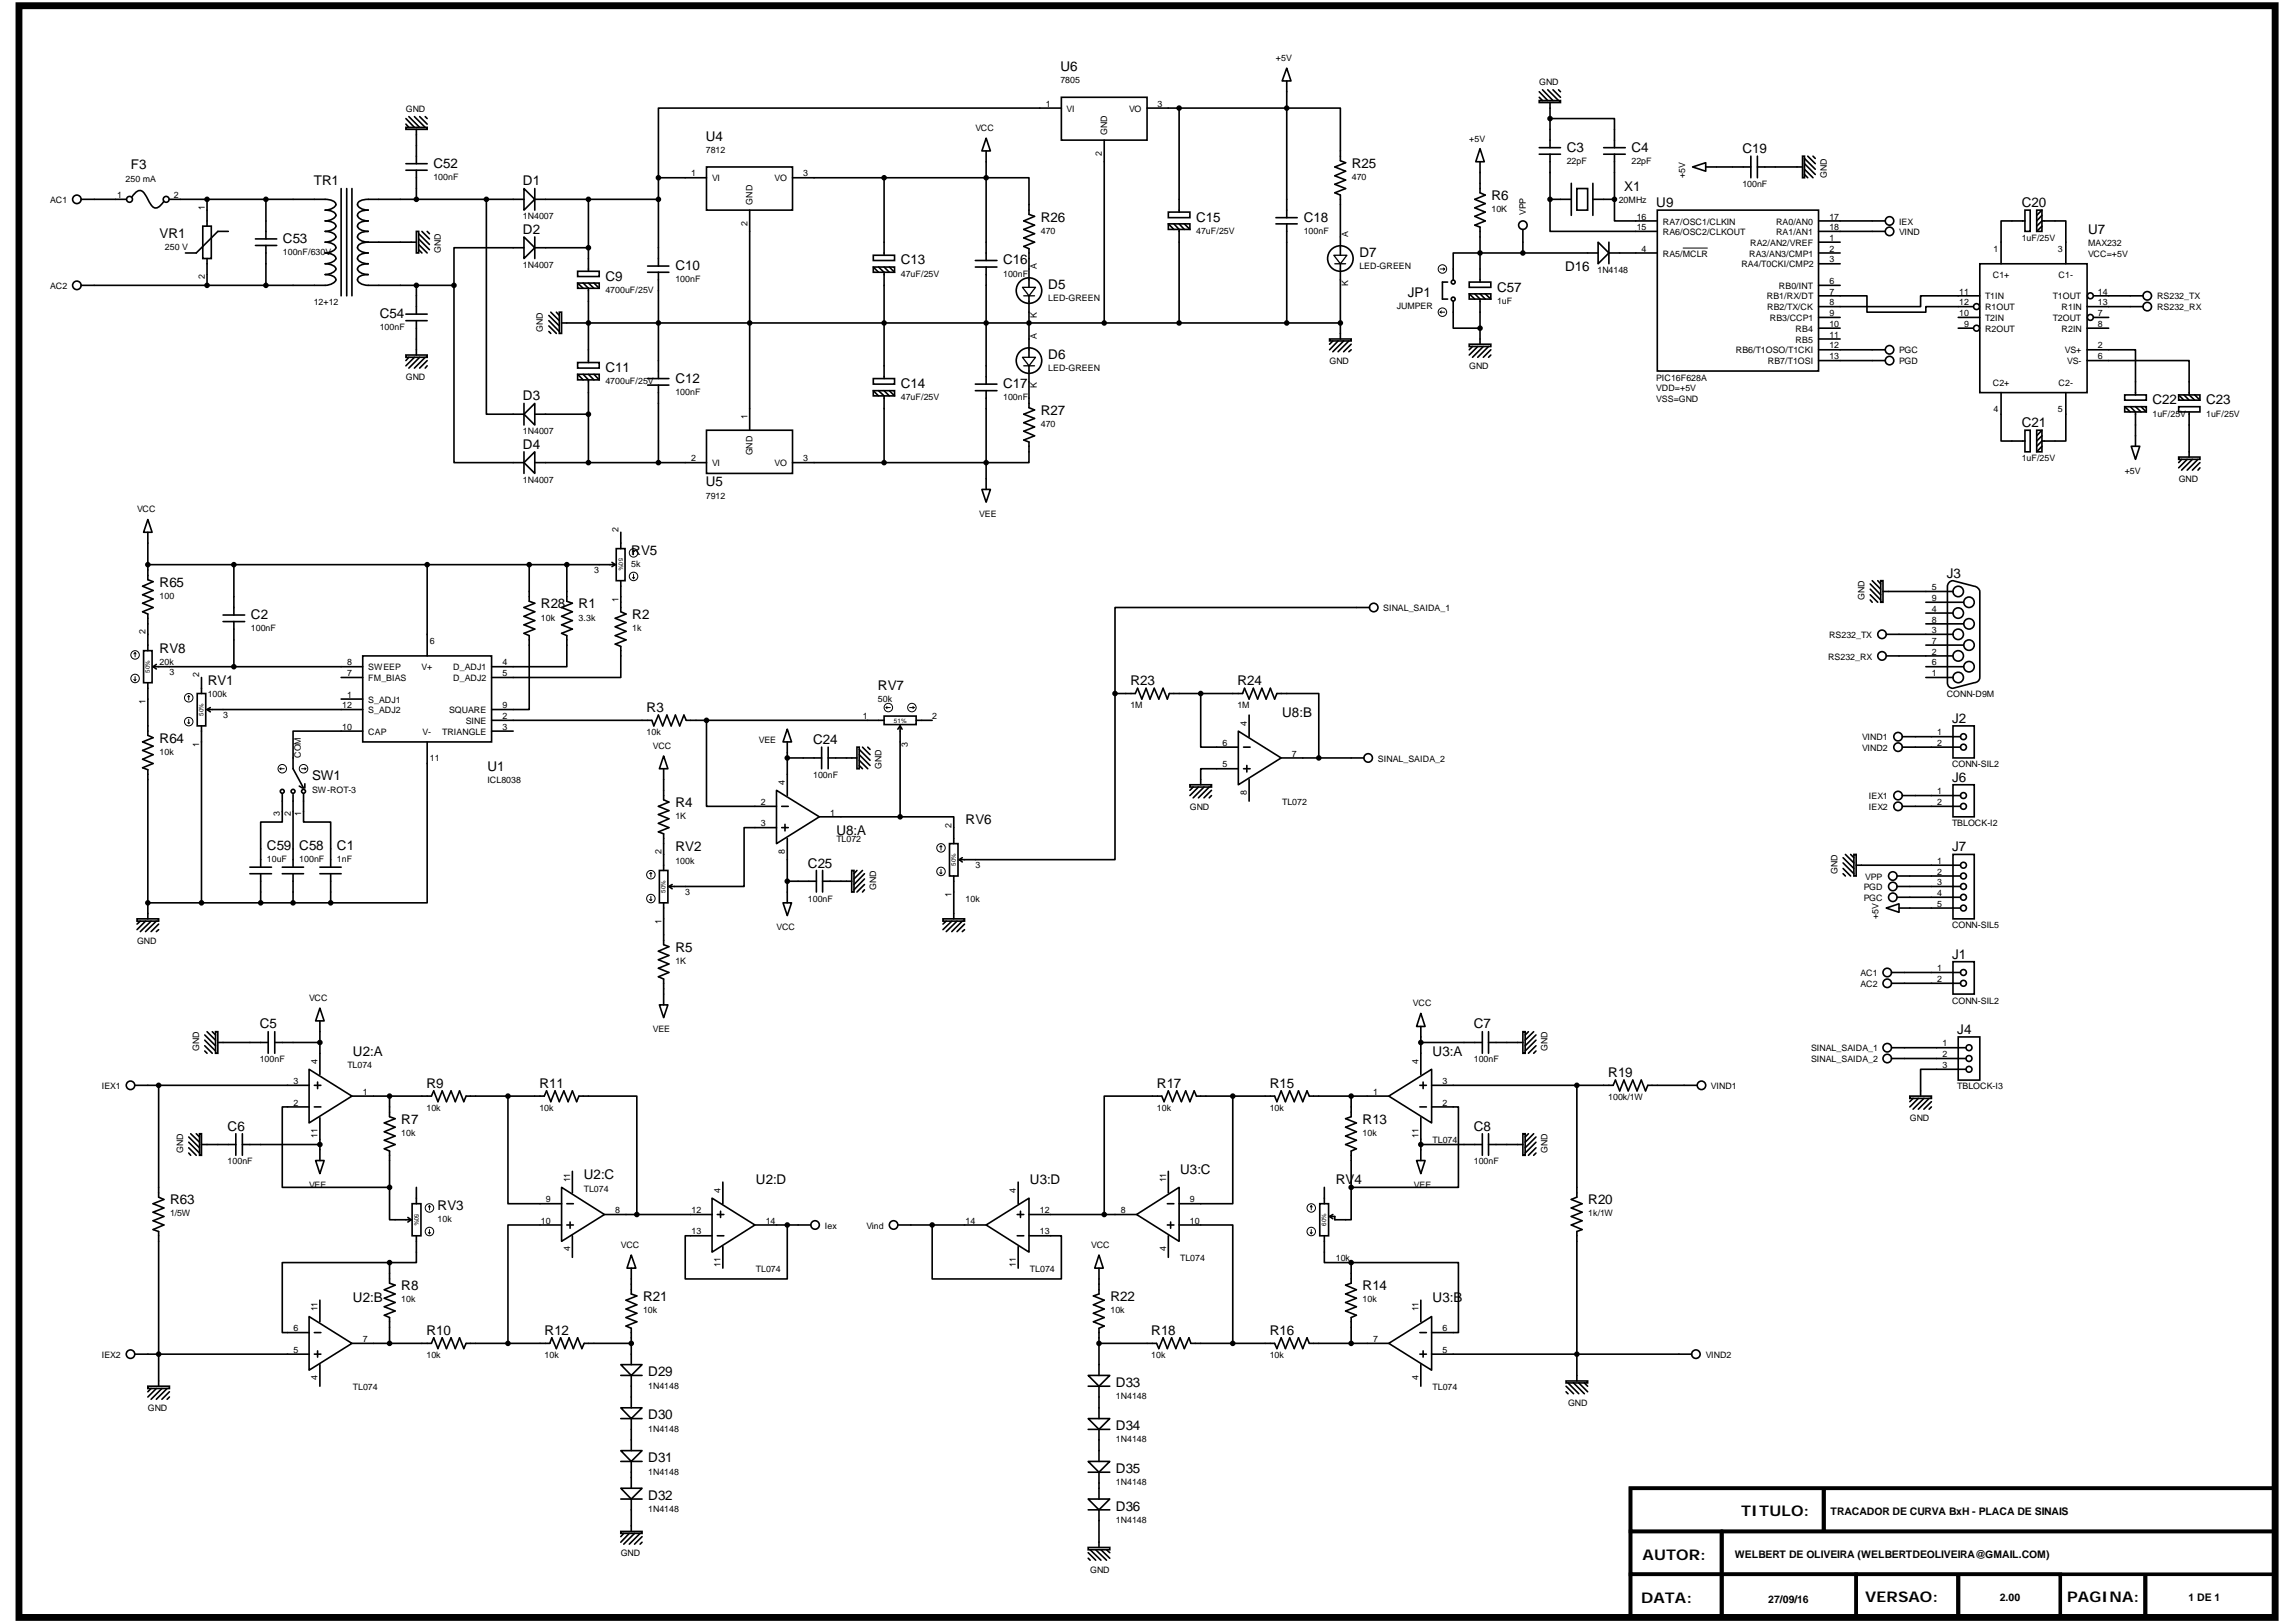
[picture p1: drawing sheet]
<svg xmlns="http://www.w3.org/2000/svg" width="594mm" height="420mm" viewBox="0 0 594 420" stroke-linecap="round" stroke-linejoin="round" font-family="sans-serif">
<defs><g id="words">
<g font-size="3.8">
<text x="450.7" y="392.4">TITULO:</text>
<text x="425.2" y="403.8">AUTOR:</text>
<text x="424.9" y="414.9">DATA:</text>
<text x="482.9" y="414.7">VERSAO:</text>
<text x="535.1" y="414.7">PAGINA:</text>
</g>
<g font-size="3.5">
<text x="274.5" y="18.4">U6</text>
<text x="182.7" y="36.5">U4</text>
<text x="405.6" y="39.2">C3</text>
<text x="422.3" y="39.2">C4</text>
<text x="451" y="39.7">C19</text>
<text x="33.9" y="43.8">F3</text>
<text x="81.2" y="48">TR1</text>
<text x="112.2" y="43.5">C52</text>
<text x="135.4" y="48">D1</text>
<text x="349.9" y="43.5">R25</text>
<text x="386.1" y="51.8">R6</text>
<text x="420.5" y="49.4">X1</text>
<text x="428.8" y="53.6">U9</text>
<text x="523.3" y="53.6">C20</text>
<text x="269.4" y="57.4">R26</text>
<text x="309.6" y="57.4">C15</text>
<text x="337.5" y="57.4">C18</text>
<text x="41.3" y="61.5">VR1</text>
<text x="73.2" y="62.9">C53</text>
<text x="135.4" y="60.5">D2</text>
<text x="540.5" y="60.5">U7</text>
<text x="174.8" y="69.9">C10</text>
<text x="233.2" y="68.5">C13</text>
<text x="259.7" y="68.5">C16</text>
<text x="351.9" y="66.5">D7</text>
<text x="405.1" y="70.2">D16</text>
<text x="156.7" y="72.7">C9</text>
<text x="271.4" y="74.9">D5</text>
<text x="364.4" y="76.8">JP1</text>
<text x="387.5" y="75.5">C57</text>
<text x="98.3" y="82.4">C54</text>
<text x="271.4" y="93">D6</text>
<text x="156.7" y="96.3">C11</text>
<text x="174.8" y="99.1">C12</text>
<text x="233.2" y="100.5">C14</text>
<text x="259.7" y="100.5">C17</text>
<text x="135.4" y="103.6">D3</text>
<text x="269.4" y="107.4">R27</text>
<text x="557.2" y="104.7">C22</text>
<text x="571.1" y="104.7">C23</text>
<text x="523.3" y="110.6">C21</text>
<text x="135.4" y="116.1">D4</text>
<text x="182.7" y="125.9">U5</text>
<text x="163.4" y="143.6">RV5</text>
<text x="503.9" y="149.6">J3</text>
<text x="41.3" y="151.9">R65</text>
<text x="64.9" y="160.3">C2</text>
<text x="140" y="157.5">R28</text>
<text x="149.8" y="157.5">R1</text>
<text x="163.7" y="160.3">R2</text>
<text x="41.3" y="169">RV8</text>
<text x="53.8" y="177.3">RV1</text>
<text x="227.2" y="178.6">RV7</text>
<text x="292.6" y="177.3">R23</text>
<text x="320.3" y="177.3">R24</text>
<text x="167.4" y="184.3">R3</text>
<text x="331.9" y="185.7">U8:B</text>
<text x="505.3" y="187.1">J2</text>
<text x="41.3" y="192.2">R64</text>
<text x="210.5" y="192.7">C24</text>
<text x="80.8" y="202">SW1</text>
<text x="126.2" y="199.6">U1</text>
<text x="505.3" y="202.4">J6</text>
<text x="174.8" y="209">R4</text>
<text x="249.9" y="213.4">RV6</text>
<text x="69.1" y="220">C59</text>
<text x="77.5" y="220">C58</text>
<text x="87.2" y="220">C1</text>
<text x="174.8" y="220.3">RV2</text>
<text x="216.5" y="216.2">U8:A</text>
<text x="505.3" y="220.3">J7</text>
<text x="209.1" y="224.6">C25</text>
<text x="174.8" y="246.4">R5</text>
<text x="505.3" y="248.2">J1</text>
<text x="67.2" y="266.2">C5</text>
<text x="381.5" y="266.2">C7</text>
<text x="506.6" y="267.7">J4</text>
<text x="91.4" y="273.3">U2:A</text>
<text x="370.8" y="273.3">U3:A</text>
<text x="110.4" y="281.6">R9</text>
<text x="139.6" y="281.6">R11</text>
<text x="299.5" y="281.6">R17</text>
<text x="328.7" y="281.6">R15</text>
<text x="416.3" y="278.8">R19</text>
<text x="58.9" y="292.7">C6</text>
<text x="103.9" y="291">R7</text>
<text x="352.7" y="291">R13</text>
<text x="381.5" y="292.7">C8</text>
<text x="151.1" y="305.2">U2:C</text>
<text x="305.5" y="303.8">U3:C</text>
<text x="44" y="311.8">R63</text>
<text x="195.7" y="306.6">U2:D</text>
<text x="266.6" y="306.6">U3:D</text>
<text x="345.8" y="306.6">RV4</text>
<text x="411.1" y="311.8">R20</text>
<text x="113.3" y="313.2">RV3</text>
<text x="103.9" y="334.1">R8</text>
<text x="352.7" y="334.1">R14</text>
<text x="91.4" y="337.2">U2:B</text>
<text x="166.5" y="336.8">R21</text>
<text x="287.4" y="336.8">R22</text>
<text x="370.8" y="337.2">U3:B</text>
<text x="110.4" y="345.6">R10</text>
<text x="141" y="345.6">R12</text>
<text x="298" y="345.6">R18</text>
<text x="328.7" y="345.6">R16</text>
<text x="167.8" y="356.3">D29</text>
<text x="288.9" y="359.1">D33</text>
<text x="167.8" y="367.4">D30</text>
<text x="288.9" y="370.2">D34</text>
<text x="167.8" y="378.6">D31</text>
<text x="288.9" y="381.4">D35</text>
<text x="167.8" y="388.3">D32</text>
<text x="288.9" y="391.1">D36</text>
</g>
<g font-size="2.7">
<text x="473.9" y="392.1">TRACADOR DE CURVA BxH - PLACA DE SINAIS</text>
<text x="449.1" y="403.3">WELBERT DE OLIVEIRA (WELBERTDEOLIVEIRA@GMAIL.COM)</text>
<text x="457.7" y="415">27/09/16</text>
<text x="517.7" y="414.4">2.00</text>
<text x="566.5" y="414.4">1 DE 1</text>
</g>
<g font-size="2.3">
<text x="330.3" y="15.8">+5V</text>
<text x="274.5" y="21.5">7805</text>
<text x="398.4" y="21.9">GND</text>
<text x="105.1" y="28.9">GND</text>
<text x="270.7" y="27.6">1</text>
<text x="276.1" y="28.9">VI</text>
<text x="292.3" y="28.9">VO</text>
<text x="299.6" y="27.6">3</text>
<text x="252.5" y="33.9">VCC</text>
<text x="286.6" y="34.9" transform="rotate(-90 286.6 34.9)">GND</text>
<text x="182.7" y="39.7">7812</text>
<text x="285.2" y="40.3" transform="rotate(-90 285.2 40.3)">2</text>
<text x="380.3" y="36.7">+5V</text>
<text x="32.5" y="47">250 mA</text>
<text x="112.2" y="46.6">100nF</text>
<text x="178.9" y="45.7">1</text>
<text x="184.3" y="46.9">VI</text>
<text x="200.5" y="46.9">VO</text>
<text x="207.9" y="45.7">3</text>
<text x="349.9" y="46.6">470</text>
<text x="405.6" y="42.5">22pF</text>
<text x="422.3" y="42.5">22pF</text>
<text x="436.2" y="46" transform="rotate(-90 436.2 46)">+5V</text>
<text x="472.9" y="46" transform="rotate(-90 472.9 46)">GND</text>
<text x="13" y="52.5">AC1</text>
<text x="30.3" y="51.3">1</text>
<text x="45" y="51.3">2</text>
<text x="194.8" y="53" transform="rotate(-90 194.8 53)">GND</text>
<text x="419" y="52.6">20MHz</text>
<text x="451" y="48.5">100nF</text>
<text x="53" y="54.4" transform="rotate(-90 53 54.4)">1</text>
<text x="135.4" y="56.8">1N4007</text>
<text x="193.5" y="58.5" transform="rotate(-90 193.5 58.5)">2</text>
<text x="386.1" y="55">10K</text>
<text x="395" y="55.8" transform="rotate(-90 395 55.8)">VPP</text>
<text x="423.7" y="56.9">16</text>
<text x="423.7" y="59.6">15</text>
<text x="430.4" y="58.1">RA7/OSC1/CLKIN</text>
<text x="459.7" y="58.1">RA0/AN0</text>
<text x="473.5" y="56.9">17</text>
<text x="473.5" y="59.6">18</text>
<text x="491.6" y="58.1">IEX</text>
<text x="42.7" y="64.7">250 V</text>
<text x="114.1" y="65.5" transform="rotate(-90 114.1 65.5)">GND</text>
<text x="269.4" y="60.5">470</text>
<text x="309.6" y="60.5">47uF/25V</text>
<text x="337.5" y="60.5">100nF</text>
<text x="349" y="61.3" transform="rotate(-90 349 61.3)">A</text>
<text x="424.9" y="65.2">4</text>
<text x="430.4" y="60.8">RA6/OSC2/CLKOUT</text>
<text x="453.1" y="63.6">RA2/AN2/VREF</text>
<text x="459.7" y="60.8">RA1/AN1</text>
<text x="473.5" y="62.4">1</text>
<text x="473.5" y="65.2">2</text>
<text x="491.6" y="60.8">VIND</text>
<text x="516" y="65.2">1</text>
<text x="523.3" y="62.4">1uF/25V</text>
<text x="532.7" y="65.2">3</text>
<text x="540.5" y="63.7">MAX232</text>
<text x="73.2" y="66.1">100nF/630V</text>
<text x="135.4" y="69.3">1N4007</text>
<text x="233.2" y="71.7">47uF/25V</text>
<text x="259.7" y="71.7">100nF</text>
<text x="268.4" y="69.6" transform="rotate(-90 268.4 69.6)">A</text>
<text x="351.9" y="69.7">LED-GREEN</text>
<text x="413.5" y="70.7">1N4148</text>
<text x="430.4" y="66.4">RA5/MCLR</text>
<text x="450.8" y="69.2">RA4/T0CKI/CMP2</text>
<text x="452.8" y="66.4">RA3/AN3/CMP1</text>
<text x="473.5" y="67.9">3</text>
<text x="515.9" y="71.8">C1+</text>
<text x="532.9" y="71.8">C1-</text>
<text x="540.5" y="66.5">VCC=+5V</text>
<text x="13" y="74.8">AC2</text>
<text x="53" y="72.3" transform="rotate(-90 53 72.3)">2</text>
<text x="156.7" y="75.8">4700uF/25V</text>
<text x="174.8" y="73">100nF</text>
<text x="349" y="74" transform="rotate(-90 349 74)">K</text>
<text x="457.4" y="77.5">RB1/RX/DT</text>
<text x="460.5" y="74.8">RB0/INT</text>
<text x="473.5" y="73.5">6</text>
<text x="473.5" y="76.2">7</text>
<text x="507.2" y="76.2">11</text>
<text x="513.8" y="77.5">T1IN</text>
<text x="531.4" y="77.5">T1OUT</text>
<text x="543.1" y="76.2">14</text>
<text x="558.4" y="77.5">RS232_TX</text>
<text x="81.2" y="79">12+12</text>
<text x="268.4" y="82.3" transform="rotate(-90 268.4 82.3)">K</text>
<text x="271.4" y="78">LED-GREEN</text>
<text x="361.6" y="80">JUMPER</text>
<text x="387.5" y="78.6">1uF</text>
<text x="457.5" y="80.3">RB2/TX/CK</text>
<text x="458.1" y="83.1">RB3/CCP1</text>
<text x="473.5" y="79">8</text>
<text x="473.5" y="81.8">9</text>
<text x="507.2" y="79">12</text>
<text x="507.2" y="81.8">10</text>
<text x="513.8" y="80.3">R1OUT</text>
<text x="513.8" y="83.1">T2IN</text>
<text x="531.4" y="83.1">T2OUT</text>
<text x="533.7" y="80.3">R1IN</text>
<text x="543.1" y="79">13</text>
<text x="543.1" y="81.8">7</text>
<text x="558.4" y="80.3">RS232_RX</text>
<text x="98.3" y="85.6">100nF</text>
<text x="140.5" y="85.9" transform="rotate(-90 140.5 85.9)">GND</text>
<text x="268.4" y="87.8" transform="rotate(-90 268.4 87.8)">A</text>
<text x="464.8" y="85.9">RB4</text>
<text x="464.8" y="88.7">RB5</text>
<text x="473.5" y="84.6">10</text>
<text x="473.5" y="87.4">11</text>
<text x="508.4" y="84.6">9</text>
<text x="513.8" y="85.9">R2OUT</text>
<text x="533.7" y="85.9">R2IN</text>
<text x="543.1" y="84.6">8</text>
<text x="344.2" y="94.3">GND</text>
<text x="380.3" y="95.6">GND</text>
<text x="449.3" y="91.5">RB6/T1OSO/T1CKI</text>
<text x="457.6" y="94.3">RB7/T1OSI</text>
<text x="473.5" y="90.2">12</text>
<text x="473.5" y="93">13</text>
<text x="491.6" y="94.3">PGD</text>
<text x="491.6" y="91.5">PGC</text>
<text x="534.5" y="91.5">VS+</text>
<text x="535.1" y="94.3">VS-</text>
<text x="543.1" y="90.2">2</text>
<text x="543.1" y="93">6</text>
<text x="105.1" y="98.4">GND</text>
<text x="156.7" y="99.4">4700uF/25V</text>
<text x="268.4" y="100.4" transform="rotate(-90 268.4 100.4)">K</text>
<text x="271.4" y="96.1">LED-GREEN</text>
<text x="428.8" y="98.5">PIC16F628A</text>
<text x="428.8" y="101.3">VDD=+5V</text>
<text x="515.9" y="99.9">C2+</text>
<text x="532.9" y="99.9">C2-</text>
<text x="174.8" y="102.2">100nF</text>
<text x="233.2" y="103.7">47uF/25V</text>
<text x="259.7" y="103.7">100nF</text>
<text x="428.8" y="104.1">VSS=GND</text>
<text x="516" y="106.6">4</text>
<text x="532.7" y="106.6">5</text>
<text x="557.2" y="107.8">1uF/25V</text>
<text x="571.1" y="107.8">1uF/25V</text>
<text x="135.4" y="112.4">1N4007</text>
<text x="193.5" y="108.6" transform="rotate(-90 193.5 108.6)">1</text>
<text x="269.4" y="110.6">470</text>
<text x="178.9" y="119.4">2</text>
<text x="194.8" y="117.9" transform="rotate(-90 194.8 117.9)">GND</text>
<text x="207.9" y="119.4">3</text>
<text x="523.3" y="119.4">1uF/25V</text>
<text x="135.4" y="124.9">1N4007</text>
<text x="184.3" y="120.7">VI</text>
<text x="200.5" y="120.7">VO</text>
<text x="550" y="122.6">+5V</text>
<text x="564" y="124.8">GND</text>
<text x="182.7" y="129.1">7912</text>
<text x="35.5" y="132.6">VCC</text>
<text x="160.1" y="137.8" transform="rotate(-90 160.1 137.8)">2</text>
<text x="253.5" y="133.7">VEE</text>
<text x="153.8" y="148.4">3</text>
<text x="163.4" y="146.8">5k</text>
<text x="41.3" y="155.1">100</text>
<text x="160.1" y="155.7" transform="rotate(-90 160.1 155.7)">1</text>
<text x="482.6" y="155.4" transform="rotate(-90 482.6 155.4)">GND</text>
<text x="500" y="155.6">9</text>
<text x="500" y="152.8">5</text>
<text x="140" y="160.7">10k</text>
<text x="149.8" y="160.7">3.3k</text>
<text x="358.1" y="158.2">SINAL_SAIDA_1</text>
<text x="500" y="161.2">8</text>
<text x="500" y="158.4">4</text>
<text x="37.7" y="164.2" transform="rotate(-90 37.7 164.2)">2</text>
<text x="64.9" y="163.4">100nF</text>
<text x="111.3" y="166.7">6</text>
<text x="163.7" y="163.4">1k</text>
<text x="473.5" y="165.1">RS232_TX</text>
<text x="500" y="166.7">7</text>
<text x="500" y="163.9">3</text>
<text x="41.3" y="172.3">20k</text>
<text x="89.8" y="172.3">8</text>
<text x="95.3" y="173.5">SWEEP</text>
<text x="109.1" y="173.4">V+</text>
<text x="117.3" y="173.5">D_ADJ1</text>
<text x="130" y="172.3">4</text>
<text x="473.2" y="170.7">RS232_RX</text>
<text x="500" y="172.3">6</text>
<text x="500" y="169.5">2</text>
<text x="43.9" y="174.8">3</text>
<text x="51.6" y="175.4" transform="rotate(-90 51.6 175.4)">2</text>
<text x="89.8" y="175">7</text>
<text x="95.3" y="176.3">FM_BIAS</text>
<text x="117.3" y="176.3">D_ADJ2</text>
<text x="130" y="175">5</text>
<text x="500" y="175">1</text>
<text x="37.7" y="182.2" transform="rotate(-90 37.7 182.2)">1</text>
<text x="53.8" y="180.6">100k</text>
<text x="57.7" y="185.9">3</text>
<text x="88.6" y="183.3">12</text>
<text x="89.8" y="180.6">1</text>
<text x="95.3" y="184.6">S_ADJ2</text>
<text x="95.3" y="181.9">S_ADJ1</text>
<text x="116.2" y="184.6">SQUARE</text>
<text x="130" y="183.3">9</text>
<text x="227.2" y="181.8">50k</text>
<text x="292.6" y="183.3">1M</text>
<text x="320.3" y="183.3">1M</text>
<text x="503.9" y="180.6">CONN-D9M</text>
<text x="88.6" y="188.9">10</text>
<text x="95.3" y="190.2">CAP</text>
<text x="109.4" y="190.4">V-</text>
<text x="114.5" y="190.2">TRIANGLE</text>
<text x="120.6" y="187.4">SINE</text>
<text x="130" y="186.1">2</text>
<text x="130" y="188.9">3</text>
<text x="167.4" y="190.3">10k</text>
<text x="223.4" y="186.1">1</text>
<text x="241.3" y="186.1">2</text>
<text x="322.7" y="187.9" transform="rotate(-90 322.7 187.9)">4</text>
<text x="482" y="191.6">VIND1</text>
<text x="501.5" y="190.4">1</text>
<text x="41.3" y="195.5">10k</text>
<text x="51.6" y="193.3" transform="rotate(-90 51.6 193.3)">1</text>
<text x="77.9" y="196.2" transform="rotate(-90 77.9 196.2)">COM</text>
<text x="111.3" y="197.1">11</text>
<text x="169" y="193.8">VCC</text>
<text x="196.4" y="192.4">VEE</text>
<text x="235" y="193.3" transform="rotate(-90 235 193.3)">3</text>
<text x="316.5" y="193.1">6</text>
<text x="334.4" y="195.9">7</text>
<text x="356.7" y="197.1">SINAL_SAIDA_2</text>
<text x="482" y="194.4">VIND2</text>
<text x="501.5" y="193.1">2</text>
<text x="126.2" y="202.8">ICL8038</text>
<text x="203.2" y="203.2" transform="rotate(-90 203.2 203.2)">4</text>
<text x="210.5" y="201.5">100nF</text>
<text x="228.2" y="199" transform="rotate(-90 228.2 199)">GND</text>
<text x="316.5" y="198.7">5</text>
<text x="505.3" y="198.7">CONN-SIL2</text>
<text x="80.8" y="205.2">SW-ROT-3</text>
<text x="196.9" y="208.4">2</text>
<text x="308" y="209.7">GND</text>
<text x="322.7" y="205.9" transform="rotate(-90 322.7 205.9)">8</text>
<text x="331.9" y="208.4">TL072</text>
<text x="483.8" y="209.7">IEX2</text>
<text x="483.8" y="206.9">IEX1</text>
<text x="501.5" y="205.6">1</text>
<text x="501.5" y="208.4">2</text>
<text x="72.5" y="211.4" transform="rotate(-90 72.5 211.4)">3</text>
<text x="75.3" y="211.4" transform="rotate(-90 75.3 211.4)">2</text>
<text x="78" y="211.4" transform="rotate(-90 78 211.4)">1</text>
<text x="174.8" y="212.1">1K</text>
<text x="196.9" y="213.9">3</text>
<text x="214.9" y="211.1">1</text>
<text x="246.3" y="214.2" transform="rotate(-90 246.3 214.2)">2</text>
<text x="505.3" y="213.9">TBLOCK-I2</text>
<text x="171.2" y="221.2" transform="rotate(-90 171.2 221.2)">2</text>
<text x="203.2" y="221" transform="rotate(-90 203.2 221)">8</text>
<text x="216.5" y="218.1">TL072</text>
<text x="69.1" y="223.1">10uF</text>
<text x="77.5" y="223.1">100nF</text>
<text x="87.2" y="223.1">1nF</text>
<text x="174.8" y="223.6">100k</text>
<text x="252.5" y="224.7">3</text>
<text x="475.7" y="226.3" transform="rotate(-90 475.7 226.3)">GND</text>
<text x="482.9" y="227.7">VPP</text>
<text x="501.5" y="223.6">1</text>
<text x="501.5" y="226.4">2</text>
<text x="177.4" y="231.7">3</text>
<text x="209.1" y="233.4">100nF</text>
<text x="226.8" y="230.4" transform="rotate(-90 226.8 230.4)">GND</text>
<text x="246.3" y="232.2" transform="rotate(-90 246.3 232.2)">1</text>
<text x="249.9" y="233.4">10k</text>
<text x="482.4" y="230.4">PGD</text>
<text x="482.4" y="233.2">PGC</text>
<text x="501.5" y="229.2">3</text>
<text x="501.5" y="231.9">4</text>
<text x="171.2" y="239.1" transform="rotate(-90 171.2 239.1)">1</text>
<text x="486.2" y="237.9" transform="rotate(-90 486.2 237.9)">+5V</text>
<text x="501.5" y="234.7">5</text>
<text x="35.5" y="244.4">GND</text>
<text x="201" y="240.7">VCC</text>
<text x="505.3" y="240.3">CONN-SIL5</text>
<text x="174.8" y="249.6">1K</text>
<text x="501.5" y="251.4">1</text>
<text x="481.6" y="252.7">AC1</text>
<text x="481.6" y="255.5">AC2</text>
<text x="501.5" y="254.2">2</text>
<text x="80" y="259.1">VCC</text>
<text x="365.8" y="260.5">VCC</text>
<text x="505.3" y="259.8">CONN-SIL2</text>
<text x="169" y="267.2">VEE</text>
<text x="51.6" y="272.2" transform="rotate(-90 51.6 272.2)">GND</text>
<text x="67.2" y="275">100nF</text>
<text x="82.2" y="275.5" transform="rotate(-90 82.2 275.5)">4</text>
<text x="367.2" y="275.5" transform="rotate(-90 367.2 275.5)">4</text>
<text x="381.5" y="275">100nF</text>
<text x="400.6" y="272.2" transform="rotate(-90 400.6 272.2)">GND</text>
<text x="468.8" y="272.2">SINAL_SAIDA_1</text>
<text x="468.8" y="275">SINAL_SAIDA_2</text>
<text x="502.8" y="270.9">1</text>
<text x="502.8" y="273.7">2</text>
<text x="26.3" y="281.9">IEX1</text>
<text x="75.9" y="280.6">3</text>
<text x="89.9" y="276.5">TL074</text>
<text x="373.4" y="280.6">3</text>
<text x="442.9" y="281.9">VIND1</text>
<text x="502.8" y="276.5">3</text>
<text x="506.6" y="282">TBLOCK-I3</text>
<text x="75.9" y="286.2">2</text>
<text x="93.9" y="283.4">1</text>
<text x="110.4" y="287.6">10k</text>
<text x="139.6" y="287.6">10k</text>
<text x="299.5" y="287.6">10k</text>
<text x="328.7" y="287.6">10k</text>
<text x="355.4" y="283.4">1</text>
<text x="373.4" y="286.2">2</text>
<text x="416.3" y="284.8">100k/1W</text>
<text x="494.4" y="290.3">GND</text>
<text x="47.4" y="298.6" transform="rotate(-90 47.4 298.6)">GND</text>
<text x="82.2" y="294.5" transform="rotate(-90 82.2 294.5)">11</text>
<text x="103.9" y="294.1">10k</text>
<text x="352.7" y="294.1">10k</text>
<text x="367.2" y="294.5" transform="rotate(-90 367.2 294.5)">11</text>
<text x="370.8" y="296">TL074</text>
<text x="400.6" y="298.6" transform="rotate(-90 400.6 298.6)">GND</text>
<text x="58.9" y="301.5">100nF</text>
<text x="381.5" y="301.5">100nF</text>
<text x="80" y="307.6">VEE</text>
<text x="141.3" y="311.3">9</text>
<text x="147.6" y="306" transform="rotate(-90 147.6 306)">11</text>
<text x="151.1" y="308.5">TL074</text>
<text x="186.5" y="308.8" transform="rotate(-90 186.5 308.8)">4</text>
<text x="263" y="308.8" transform="rotate(-90 263 308.8)">4</text>
<text x="301.8" y="306" transform="rotate(-90 301.8 306)">11</text>
<text x="308" y="311.3">9</text>
<text x="366" y="307.6">VEE</text>
<text x="44" y="314.9">1/5W</text>
<text x="113.3" y="316.4">10k</text>
<text x="140" y="316.8">10</text>
<text x="159.3" y="314.1">8</text>
<text x="179" y="314.1">12</text>
<text x="198.2" y="316.8">14</text>
<text x="249.9" y="316.8">14</text>
<text x="269.2" y="314.1">12</text>
<text x="290.2" y="314.1">8</text>
<text x="308" y="316.8">10</text>
<text x="411.1" y="314.9">1k/1W</text>
<text x="147.6" y="324" transform="rotate(-90 147.6 324)">4</text>
<text x="160.7" y="323.1">VCC</text>
<text x="179" y="319.6">13</text>
<text x="213.5" y="318.1">Iex</text>
<text x="224.3" y="318.1">Vind</text>
<text x="269.2" y="319.6">13</text>
<text x="282.4" y="323.1">VCC</text>
<text x="301.8" y="324" transform="rotate(-90 301.8 324)">4</text>
<text x="186.5" y="327.9" transform="rotate(-90 186.5 327.9)">11</text>
<text x="195.7" y="329.3">TL074</text>
<text x="263" y="327.9" transform="rotate(-90 263 327.9)">11</text>
<text x="266.6" y="329.3">TL074</text>
<text x="305.5" y="326.5">TL074</text>
<text x="345.8" y="326.5">10k</text>
<text x="82.2" y="339.4" transform="rotate(-90 82.2 339.4)">11</text>
<text x="103.9" y="337.2">10k</text>
<text x="166.5" y="340">10k</text>
<text x="287.4" y="340">10k</text>
<text x="352.7" y="337.2">10k</text>
<text x="367.2" y="339.4" transform="rotate(-90 367.2 339.4)">11</text>
<text x="75.9" y="344.6">6</text>
<text x="93.9" y="347.4">7</text>
<text x="355.4" y="347.4">7</text>
<text x="373.4" y="344.6">6</text>
<text x="26.3" y="351.5">IEX2</text>
<text x="75.9" y="350.2">5</text>
<text x="110.4" y="351.6">10k</text>
<text x="141" y="351.6">10k</text>
<text x="298" y="351.6">10k</text>
<text x="328.7" y="351.6">10k</text>
<text x="373.4" y="350.2">5</text>
<text x="441.5" y="351.5">VIND2</text>
<text x="82.2" y="357.3" transform="rotate(-90 82.2 357.3)">4</text>
<text x="91.4" y="359.9">TL074</text>
<text x="167.8" y="359.5">1N4148</text>
<text x="367.2" y="357.3" transform="rotate(-90 367.2 357.3)">4</text>
<text x="370.8" y="359.9">TL074</text>
<text x="38.3" y="365.4">GND</text>
<text x="288.9" y="362.2">1N4148</text>
<text x="405.9" y="363.9">GND</text>
<text x="167.8" y="370.6">1N4148</text>
<text x="288.9" y="373.3">1N4148</text>
<text x="167.8" y="381.7">1N4148</text>
<text x="288.9" y="384.5">1N4148</text>
<text x="167.8" y="391.5">1N4148</text>
<text x="288.9" y="394.3">1N4148</text>
<text x="160.7" y="402.9">GND</text>
<text x="282.2" y="407.1">GND</text>
</g>
<g font-size="1.6">
<text x="160.2" y="144.6" transform="rotate(90 160.2 144.6)">50%</text>
<text x="38.8" y="174.2" transform="rotate(-90 38.8 174.2)">50%</text>
<text x="52.7" y="185.3" transform="rotate(-90 52.7 185.3)">50%</text>
<text x="231.4" y="187.1">51%</text>
<text x="247.4" y="224.2" transform="rotate(-90 247.4 224.2)">50%</text>
<text x="172.3" y="231.1" transform="rotate(-90 172.3 231.1)">50%</text>
<text x="107.3" y="314.2" transform="rotate(90 107.3 314.2)">50%</text>
<text x="343.3" y="317.4" transform="rotate(-90 343.3 317.4)">60%</text>
</g>
</g></defs>
<g fill="none" stroke="#000" stroke-width=".42">
<path d="M333.1 17.7l1.1 3.3h-2.3zM105.1 33h5.5v.5h-5.5zM105.1 32.1l.7 .9M105.1 30.7l2.2 2.3M105.8 30.2l2.8 2.8M107.3 30.2l2.8 2.8M107.8 33.5v8.9M108.6 30.2l2 1.9M110.1 30.2l.5 .5M255.3 35.8l1.1 3.3h-2.2zM255.3 39.1v28.3M274.7 25.2h22.2v11.1h-22.2z"/>
<path d="M274.7 28h-104.3v18M285.8 36.3v47.3M296.9 28h50.1v13.6l1.3 .5-2.8 1.1 2.8 1.1-2.8 1.2 2.8 1.1-2.8 1.1 2.8 1.1-2.8 1.1 1.5 .6v15.6M305.2 28v26.9M333.1 21v35.3M383.1 38.5l1.1 3.4h-2.2zM398.4 26h5.5v.5h-5.5zM398.4 39.9h5.5M398.4 38.2h5.5M398.4 25.2l.9 .8M398.4 23.7l2.2 2.3M399.3 23.2l2.7 2.8"/>
<path d="M400.6 23.2l2.8 2.8M401.2 30.7h16.7v7.5M401.2 26.5v11.7M401.2 39.9v11.7M402 23.2l1.9 2M403.4 23.2l.5 .5M415.1 39.9h5.6M415.1 38.2h5.6M417.9 39.9v11.7M21 51.6h11.7M34.1 51a2.42 2.42 0 0 1 2.4-1.6 7.5 7.5 0 0 1 2.3 3.2 1.56 1.56 0 0 0 1.3 1.2 1.56 1.56 0 0 0 1.6-.8l.7-.9M43.9 51.6h41a2.16 2.16 0 0 1 2.1 1.4 2.86 2.86 0 0 1-2.8 1.4h.7a2.16 2.16 0 0 1 2.1 1.4 2.86 2.86 0 0 1-2.8 1.4h.7a2.16 2.16 0 0 1 2.1 1.3 2.84 2.84 0 0 1-2.8 1.4 2.51 2.51 0 0 1 2.8 1.4 2.99 2.99 0 0 1-2.8 1.4 2.51 2.51 0 0 1 2.8 1.4 2.99 2.99 0 0 1-2.8 1.4 2.51 2.51 0 0 1 2.8 1.4 2.99 2.99 0 0 1-2.8 1.4h.7a2.28 2.28 0 0 1 2.1 1.3 2.86 2.86 0 0 1-2.8 1.5h.7a2.16 2.16 0 0 1 2.1 1.3 2.86 2.86 0 0 1-2.8 1.5h-63.2"/>
<path d="M52.5 58.5h2.2v8.4h-2.2zM53.6 51.6v6.9M59.1 59.9h-2.7l-5.6 5.6h-2.8M68.8 51.6v10.2M88.3 48.8v27.8M89.7 48.8v27.8M91.1 48.8v27.8M105.1 42.4h5.5M105.1 44.1h5.5M107.8 59.9h.6v5.6h-.6zM107.8 44.1v7.5M109.2 59.9l2 1.9"/>
<path d="M110.6 59.9l.6 .6M125.9 51.6v55.6h9.7M135.6 48.8l2.8 2.8-2.8 2.8zM135.6 51.6h-40.3a3.2 3.2 0 0 0-2.7 1 1.02 1.02 0 0 0 .7 1.3l2 .5a3.2 3.2 0 0 0-2.7 1 1.02 1.02 0 0 0 .7 1.3l2 .5a3.2 3.2 0 0 0-2.7 1 .97 .97 0 0 0 .7 1.2l2 .5a2.33 2.33 0 0 0-2.8 1.4 2.69 2.69 0 0 0 2.8 1.4M138.4 51.6h32M138.4 48.8v5.6M152.3 51.6v18.6M170.4 46v22.9M170.4 46h12.5M182.9 43.2h22.2v11.2h-22.2zM194.1 54.4v57M205.1 46h61.3v9.5l1.4 .5-2.8 1.2 2.8 1.1-2.8 1.1 2.8 1.1-2.8 1.1 2.8 1.1-2.8 1.1 1.4 .6v10"/>
<path d="M228.9 46v20.1M302.4 54.9h5.6v1.4h-5.6zM302.4 58h5.6v1.4h-5.6zM302.4 58l1.5 1.4M303.9 58l1.3 1.4v24.2M305.2 58l1.4 1.4M306.6 58l1.4 1.4M330.3 56.3h5.5M330.3 58h5.5M333.1 58v25.6M383.1 41.9v8l1.4 .6-2.7 1.1 2.7 1.1-2.7 1.1 2.7 1.1-2.7 1.1 2.7 1.2-2.7 1.1 1.3 .5v14.2M394.2 59.4v6.1"/>
<path d="M401.2 51.6v8.3h27.8M401.2 51.6h5.5M406.7 47.5v8.3M408.2 48.8h2.8v5.6h-2.8zM412.3 51.6h5.6M412.3 47.5v8.3M417.9 51.6v5.6h11.1M429 54.4h41.7v41.7h-41.7zM438.1 43.2l3.4-1.1v2.2zM441.5 43.2h11.7M453.2 40.4v5.6M454.9 43.2h11.7"/>
<path d="M454.9 40.4v5.6M466.6 40.4h.5v5.6h-.5zM467.1 45.2l.9 .8M467.1 43.8l2.2 2.2M467.1 42.4l2.8 2.8M467.1 41l2.8 2.8M468 40.4l1.9 2M469.3 40.4l.6 .6M470.7 57.2h17.3M470.7 59.9h17.3M524.2 54.4h1.3v5.5h-1.3zM524.2 57.2h-6.2v11.1"/>
<path d="M527.2 54.4h1.4v5.5h-1.4zM527.2 58.5l1.4-1.3h6.2v11.1M528.6 54.4l-1.4 1.4M528.6 55.8l-1.4 1.4M528.6 58.5l-1.4 1.4M53.6 66.9v7M66.1 61.8h5.5M66.1 63.5h5.5M68.8 63.5v10.4M95.3 62.7a2.33 2.33 0 0 0-2.8 1.4 2.69 2.69 0 0 0 2.8 1.4 2.33 2.33 0 0 0-2.8 1.4 2.69 2.69 0 0 0 2.8 1.4 2.38 2.38 0 0 0-2.8 1.3 2.59 2.59 0 0 0 2.8 1.5 3.2 3.2 0 0 0-2.7 .9 1.02 1.02 0 0 0 .7 1.4l2 .5h22.2M95.3 62.7h12.5M107.8 73.9v7.4"/>
<path d="M108.4 64.6l.8 .9M108.4 63.3l2.2 2.2M108.4 61.8l2.8 2.8M108.4 60.5l2.8 2.8M117.5 73.9v45.9h18.1M135.6 61.3l2.8 2.8-2.8 2.8zM135.6 64.1h-18.1v9.8M138.4 64.1h13.9M138.4 61.3v5.6M149.5 70.2h5.6v1.4h-5.6zM149.5 73.3h5.6v1.3h-5.6zM149.5 73.3l1.5 1.3"/>
<path d="M151 73.3l1.3 1.3v19.3M152.3 73.3l1.5 1.3M153.8 73.3l1.3 1.3M167.6 68.9h5.5M167.6 70.5h5.5M170.4 70.5v27.5M226.1 66.1h5.5v1.3h-5.5zM226.1 69.1h5.5v1.4h-5.5zM226.1 69.1l1.3 1.4M227.4 69.1l1.5 1.4v27.5M228.9 69.1l1.3 1.4M230.2 69.1l1.4 1.4"/>
<path d="M252.5 67.4h5.6M252.5 69.1h5.6M255.3 69.1v30.3M266.4 76.6v15.9M347 68.3v19.5M374.7 73h-1.3v4.4h1.3M376.2 78v7h6.9M380.3 73h5.6v1.4h-5.6zM380.3 76.1h5.6v1.3h-5.6zM380.3 76.1l1.5 1.3M381.8 76.1l1.3 1.3v11.7M383.1 76.1l1.4 1.3"/>
<path d="M384.5 76.1l1.4 1.3M413.7 62.7l2.8 2.8-2.8 2.8zM413.7 65.5h-37.5v6.9M416.5 65.5h12.5M416.5 62.7v5.6M470.7 76.6h12.6v4.2h15.2v-1.4h12.3M470.7 62.7h5.6M470.7 73.9h5.6M470.7 65.5h5.6M470.7 68.3h5.6M512.5 68.3h27.8v33.3h-27.8zM512.5 76.6h-15.3v2.8h-26.5"/>
<path d="M540.3 79.4h14.4M542 76.6h12.7M105.1 91.9h5.5v.6h-5.5zM105.1 81.3h5.5M105.1 83h5.5M105.8 92.5l-.7 .8M107.3 92.5l-2.2 2.2M107.8 83v8.9M108.6 92.5l-2.8 2.8M110.1 92.5l-2.8 2.8M110.6 93.3l-2 2M110.6 94.7l-.5 .6"/>
<path d="M142.1 81.7l2.7 2.7M142.1 83l2.7 2.8M142.1 84.4l1.9 1.9M142.1 85.8l.5 .5M142.6 80.8l2.2 2.2M144 80.8l.8 .9M144.8 80.8h.6v5.5h-.6zM145.4 83.6h201.6M149.5 93.9h5.6v1.4h-5.6zM149.5 96.9h5.6v1.4h-5.6zM149.5 96.9l1.5 1.4M151 96.9l1.3 1.4v21.5"/>
<path d="M152.3 96.9l1.5 1.4M153.8 96.9l1.3 1.4M167.6 99.7h5.5M167.6 98h5.5M170.4 99.7v20.1M226.1 98h5.5v1.4h-5.5zM252.5 99.4h5.6M266.4 94.7v10.8l1.4 .6-2.8 1.1 2.8 1.1-2.8 1.1 2.8 1.1-2.8 1.1 2.8 1.2-2.8 1.1 1.4 .5v5.4h-61.3M344.2 87.8h5.6v.5h-5.6zM345 88.3l-.8 .8M346.4 88.3l-2.2 2.3M347.8 88.3l-2.8 2.8"/>
<path d="M349.2 88.3l-2.8 2.8M349.8 89.1l-2 2M349.8 90.6l-.6 .5M380.3 89.1h5.6v.6h-5.6zM381.2 89.7l-.9 .9M382.5 89.7l-2.2 2.2M384 89.7l-2.8 2.8M385.3 89.7l-2.8 2.8M385.9 90.6l-1.9 1.9M385.9 91.9l-.6 .6M470.7 90.6h17.3M470.7 93.3h17.3"/>
<path d="M470.7 82.2h5.6M470.7 85h5.6M470.7 87.8h5.6M506.9 82.2h5.6M506.9 85h3.9M540.3 90.6h12.5v11.6M540.3 93.3h26.4v8.9l1.4 1.4M540.3 85h5.5M542 82.2h3.8M135.6 104.4v5.6M135.6 117v5.6M138.4 104.4v5.6l-2.8-2.8z"/>
<path d="M138.4 117v5.6l-2.8-2.8zM138.4 107.2h13.9M138.4 119.8h44.5M182.9 111.4h22.2v11.2h-22.2zM226.1 101.1h5.5v1.4h-5.5zM226.1 101.1l1.3 1.4M227.4 101.1l1.5 1.4v17.3M228.9 101.1l1.3 1.4M230.2 101.1l1.4 1.4M252.5 101.1h5.6M255.3 101.1v25.6M518 101.6v12.6h6.2"/>
<path d="M524.2 111.4h1.3v5.6h-1.3zM527.2 111.4h1.4v5.6h-1.4zM528.6 111.4l-1.4 1.4M528.6 112.8l-1.4 1.4M528.6 115.5l-1.4 1.5M534.8 101.6v12.6h-6.2l-1.4 1.3M550 102.2h5.6v1.4h-5.6zM550 105.3h5.6v1.3h-5.6zM550 105.3l1.4 1.3M551.4 105.3l1.4 1.3v8.9M551.7 115.5h2.2l-1.1 3.4zM552.8 105.3l1.4 1.3"/>
<path d="M554.2 105.3l1.4 1.3M564 105.3h5.5v1.3h-5.5zM564 102.2h5.5v1.4h-5.5zM564 118.3h5.5v.6h-5.5zM564 102.2l1.3 1.4M564.7 118.9l-.7 .9M565.3 102.2l1.4 1.4M566.2 118.9l-2.2 2.2M566.7 106.6v11.7M567.5 118.9l-2.8 2.8M568.1 102.2l1.4 1.4M569 118.9l-2.8 2.8"/>
<path d="M569.5 119.8l-2 1.9M38.3 134.5l1.1 3.3h-2.2zM38.3 137.8v12.3l1.3 .5-2.7 1.2 2.7 1.1-2.7 1.1 2.7 1.1-2.7 1.1 2.7 1.1-2.7 1.1 1.4 .6v9.4M160.7 137.8v4.2M254.2 126.7h2.2l-1.1 3.3zM569.5 121.1l-.5 .6M38.3 146.2h121M57.7 159.2h5.6M60.5 146.2v13M110.6 146.2v23.6M137 146.2v9.5l1.4 .5-2.8 1.1 2.8 1.1-2.8 1.2 2.8 1.1-2.8 1.1 2.8 1.1-2.8 1.1 1.4 .5v19.2h-9.7M146.7 146.2v9.5l1.5 .5-2.8 1.1 2.8 1.1-2.8 1.2 2.8 1.1-2.8 1.1 2.8 1.1-2.8 1.1 1.3 .5v8.1h-19.4"/>
<path d="M158.4 145.6l.9 .6M159.3 146.2l-.9 .5M159.5 142h2.3v8.3h-2.3zM160.7 150.3v8.1l1.4 .6-2.8 1.1 2.8 1.1-2.8 1.1 2.8 1.1-2.8 1.1 2.8 1.2-2.8 1.1 1.4 .5v8.1h-33.4M354.5 157.3h-65.9v22.2M484.1 151.2l2.7 2.8M484.1 152.5l2.7 2.8M484.1 154l2 1.9M484.1 155.3l.5 .6M484.6 150.3l2.2 2.2M486.1 150.3l.7 .9M486.8 150.3h.6v5.6h-.6z"/>
<path d="M487.4 153.1h18.1M498.5 158.7h7M498.5 155.9h9.8M504.7 150.7l.8-.4 5.5 1.5a1.71 1.71 0 0 1 1.5 1.3v22.3a1.44 1.44 0 0 1-1.5 1.3l-5.5 1.5a1.38 1.38 0 0 1-1.4-1.5v-24.9zM37.2 168.4h2.2v8.3h-2.2zM38.3 176.7v13.7l1.3 .6-2.7 1.1 2.7 1.1-2.7 1.1 2.7 1.1-2.7 1.2 2.7 1.1-2.7 1.1 1.4 .5v38.6M39.6 172.6h54.3M39.6 172.6l.9 .6M40.5 172l-.9 .6M51.1 179.5h2.2v8.4h-2.2zM52.2 175.4v4.1M57.7 160.9h5.6"/>
<path d="M60.5 160.9v11.7M88.3 175.4h5.6M93.9 169.8h33.4v22.3h-33.4zM288.6 179.5h5.3l.6-1.3 1.1 2.8 1.1-2.8 1 2.8 1.1-2.8 1.2 2.8 1.1-2.8 1.1 2.8 .5-1.5h18.9l.6-1.3 1.1 2.8 1.1-2.8 1.1 2.8 1.1-2.8 1.1 2.8 1.1-2.8 1.1 2.8 .6-1.5h10.9v16.7M288.6 179.5v43h-40.3M310.8 179.5v13.9h9.7M488.3 169.8h17.2M488.3 164.2h17.2M498.5 172.6h9.8M498.5 175.4h7M498.5 167h9.8M498.5 161.5h9.8"/>
<path d="M52.2 187.9v45.8M53.6 183.7h40.3M53.6 183.7l.8 .6M54.4 183.2l-.8 .5M88.3 181h5.6M93.9 189.3h-18v9.7l2.7 5M110.6 192.1v41.6h-25M127.3 186.5h41.4l.5 1.4 1.2-2.8 1.1 2.8 1.1-2.8 1.1 2.8 1.1-2.8 1.1 2.8 1.1-2.8 .6 1.4h51.3M127.3 189.3h5.5M171.8 195.7l1.1 3.3h-2.2zM171.8 199v8.1l1.3 .5-2.7 1.1 2.7 1.1-2.7 1.1 2.7 1.1-2.7 1.1 2.7 1.1-2.7 1.1 1.4 .6v9.4M182.9 186.5v22.2h18.1"/>
<path d="M203.8 188.8l1.1 3.3h-2.2zM203.8 196.2h8.9M203.8 192.1v13.9M212.7 193.4v5.6M214.4 196.2h7.4M214.4 193.4v5.6M221.8 193.4h.6v5.6h-.6zM222.4 198.2l.9 .8M222.4 196.8l2.2 2.2M222.4 195.4l2.8 2.8M222.4 194l2.8 2.8M223.3 193.4l1.9 2"/>
<path d="M224.6 193.4l.6 .6M228.9 185.4h8.3v2.2h-8.3zM233 187.9v23.6M233 187.9l-.6 .9M233 187.9l.5 .9M237.2 186.5h4.1M320.5 189.3l11.1 6.9-11.1 7zM320.5 199h-9.7v4.2M321.9 193.4h1.7M321.9 199h1.7M322.7 198.2v1.7M323.3 185.1v5.6"/>
<path d="M331.6 196.2h21.5M492.4 190.7h15.1M492.4 193.4h15.1M505.5 187.9h5.5v8.3h-5.5zM73.1 205.4v7.4h-5.6v11.7M75.9 205.7v18.8M77.5 203.5l.8 .5M78.6 205.4v7.4h7v11.7M78.9 202.9v1.1M201 204.6l11.1 6.9-11.1 6.9zM201 214.2h-8.4v15.3h-19.5M202.4 208.7h1.6"/>
<path d="M202.4 214.2h1.6M203.2 213.4v1.7M203.8 217v16.7M212.1 211.5h20.9M233 211.5h13.9v6.9M245.8 218.4h2.2v8.4h-2.2zM308 203.2h5.6v.6h-5.6zM308.9 203.8l-.9 .8M310.2 203.8l-2.2 2.2M311.7 203.8l-2.8 2.7M313 203.8l-2.8 2.7M313.6 204.6l-1.9 1.9"/>
<path d="M313.6 206l-.6 .5M323.3 201.8v5.6M492.4 208.7h15.1M492.4 206h15.1M505.5 203.2h5.5v8.3h-5.5zM35.5 237.9h5.6v.6h-5.6zM36.3 238.5l-.8 .7M37.7 238.5l-2.2 2.2M38.3 233.7h47.3M39.1 238.5l-2.8 2.7M40.5 238.5l-2.8 2.7M41.1 239.2l-2 2"/>
<path d="M64.7 224.5h5.6M64.7 226.2h5.6M67.5 226.2v7.5M73.1 224.5h5.5M73.1 226.2h5.5M75.9 226.2v7.5M82.8 224.5h5.5M82.8 226.2h5.5M85.6 226.2v7.5M170.7 225.3h2.2v8.4h-2.2zM171.8 233.7v10.9l1.3 .5-2.7 1.2 2.7 1.1-2.7 1.1 2.7 1.1-2.7 1.1 2.7 1.1-2.7 1.1 1.4 .5v6.7M173.1 229.5l.9 .6"/>
<path d="M174 229l-.9 .5M202.7 233.7h2.2l-1.1 3.3zM203.8 228.1h7.5M211.3 225.3v5.6M212.9 228.1h7.6M212.9 225.3v5.6M220.5 225.3h.6v5.6h-.6zM221.8 225.3l-.7 .9M223.3 225.3l-2.2 2.2M223.8 226.2l-2.7 2.8M223.8 227.5l-2.7 2.8M223.8 229l-2 1.9"/>
<path d="M223.8 230.3l-.5 .6M244.1 237.9h5.6v.6h-5.6zM244.9 238.5l-.8 .7M246.4 238.5l-2.3 2.2M246.9 226.8v11.1M247.7 238.5l-2.8 2.7M248.3 222.5l.8 .6M249.1 222l-.8 .5M249.1 238.5l-2.7 2.7M249.7 239.2l-2 2M477.1 222l2.8 2.8M477.1 223.4l2.8 2.8"/>
<path d="M477.1 224.8l1.9 2M477.1 226.2l.6 .6M477.7 221.2l2.2 2.2M479 221.2l.9 .8M479.9 221.2h.6v5.6h-.6zM480.5 224h27M488.3 235.1l3.3-1.1v2.2zM491.1 226.8h16.4M491.1 229.5h16.4M491.1 232.3h16.4M491.6 235.1h15.9M505.5 221.2h5.5v16.7h-5.5z"/>
<path d="M41.1 240.7l-.6 .5M249.7 240.7l-.6 .5M489.6 251.8h17.9M489.6 254.6h17.9M505.5 249h5.5v8.3h-5.5zM53 267.9l2.8 2.8M53 269.3l2.8 2.8M53 270.7l1.9 2M53 272.1l.6 .6M53.6 267.1l2.2 2.2M54.9 267.1l.9 .8M55.8 267.1h.6v5.6h-.6z"/>
<path d="M56.4 269.9h13M69.4 267.1v5.6M71.1 269.9h11.7M71.1 267.1v5.6M80 276.8l11.1 7-11.1 6.9zM82.8 261l1.1 3.3h-2.2zM82.8 264.3v13.9M170.7 260.1h2.2l-1.1 3.3zM367.8 262.3l1.1 3.4h-2.2zM367.8 269.9h15.9M367.8 265.7v12.5M383.7 267.1v5.6"/>
<path d="M385.3 269.9h8.9M385.3 267.1v5.6M394.2 267.1h.6v5.6h-.6zM395.6 267.1l-.8 .8M397 267.1l-2.2 2.2M397.6 267.9l-2.8 2.8M397.6 269.3l-2.8 2.8M397.6 270.7l-2 2M397.6 272.1l-.6 .6M489.6 271.2h19.2M489.6 274h19.2M506.9 268.4h5.6v11.2h-5.6z"/>
<path d="M508.8 276.8h-11.6v7M35 281h45M41.1 281v28.9l1.3 .6-2.8 1.1 2.8 1.1-2.8 1.1 2.8 1.1-2.8 1.1 2.8 1.1-2.8 1.2 1.5 .5v40.1M48.9 294.3l2.7 2.8M48.9 295.7l2.7 2.8M48.9 297.1l1.9 2M48.9 298.5l.5 .6M49.4 293.5l2.2 2.2M50.8 293.5l.8 .8M51.6 293.5h.6v5.6h-.6zM52.2 296.3h8.8M61 293.5v5.6"/>
<path d="M62.7 296.3h20.1M62.7 293.5v5.6M80 286.6h-6.9v20.8h27.7M81.4 281h1.7M81.4 286.6h1.7M82.2 280.1v1.7M82.8 289.3v11.1M91.1 283.8h20.6l.6-1.4 1.1 2.8 1.1-2.8 1.1 2.8 1.2-2.8 1.1 2.8 1.1-2.8 1.1 2.8 .5-1.4h20.3l.6-1.4 1.1 2.8 1.1-2.8 1.1 2.8 1.2-2.8 1.1 2.8 1.1-2.8 1.1 2.8 .6-1.4h14.9v30.6M100.8 283.8v5.3l1.5 .5-2.8 1.1 2.8 1.1-2.8 1.2 2.8 1.1-2.8 1.1 2.8 1.1-2.8 1.1 1.3 .6v9.4M131.5 283.8v27.8h13.9M319.1 283.8v27.8h-13.9M349.8 283.8v5.3l-1.5 .5 2.8 1.1-2.8 1.1 2.8 1.2-2.8 1.1 2.8 1.1-2.8 1.1 2.8 1.1-1.3 .6v9.4"/>
<path d="M359.5 283.8l11.1-7v13.9zM359.5 283.8h-20.6l-.6-1.4-1.1 2.8-1.1-2.8-1.1 2.8-1.2-2.8-1.1 2.8-1.1-2.8-1.1 2.8-.6-1.4h-20.2l-.6-1.4-1.1 2.8-1.1-2.8-1.1 2.8-1.2-2.8-1.1 2.8-1.1-2.8-1.1 2.8-.6-1.4h-14.9v30.6M367.5 281h1.7M367.5 286.6h1.7M367.8 296.3h15.9M367.8 289.3v11.1M368.4 280.1v1.7M370.6 286.6h6.9v20.8h-27.7M370.6 281h47l.6-1.4 1.1 2.8 1.1-2.8 1.1 2.8 1.2-2.8 1.1 2.8 1.1-2.8 1.1 2.8 .6-1.4h12.7M383.7 293.5v5.6M385.3 296.3h8.9M385.3 293.5v5.6"/>
<path d="M394.2 293.5h.6v5.6h-.6zM395.6 293.5l-.8 .8M397 293.5l-2.2 2.2M397.6 294.3l-2.8 2.8M397.6 295.7l-2.8 2.8M397.6 297.1l-2 2M397.6 298.5l-.6 .6M408.2 281v28.9l-1.5 .6 2.8 1.1-2.8 1.1 2.8 1.1-2.8 1.1 2.8 1.1-2.8 1.1 2.8 1.2-1.3 .5v38.7M494.4 283.8h5.6v.6h-5.6zM495.2 284.4l-.8 .8M496.6 284.4l-2.2 2.2M498 284.4l-2.8 2.7"/>
<path d="M499.4 284.4l-2.8 2.7M500 285.2l-2 1.9M500 286.6l-.6 .5M81.7 300.4h2.2l-1.1 3.4zM100.8 307.4v8.4h5.6M105.6 315.2l.8 .6M106.4 315.8l-.8 .6M106.7 311.6h2.3v8.3h-2.3zM107.8 319.9v7h-7M107.8 307.4v4.2M145.4 307.4l11.1 7-11.1 7zM145.4 317.1h-13.9v30.7"/>
<path d="M146.7 317.1h1.7M146.7 311.6h1.7M147.6 316.4v1.6M148.2 303.2v5.6M148.2 319.9v5.6M156.5 314.4h27.8M184.3 310.2l11.1 6.9-11.1 7zM185.7 314.4h1.7M185.7 319.9h1.7M186.5 313.6v1.6M187.1 306v5.6M195.4 317.1h14.5"/>
<path d="M203.8 317.1v14h-26.4v-11.2h6.9M232.4 317.1h22.9M241.3 317.1v14h33.4v-11.2h-8.3M255.3 317.1l11.1-6.9v13.9zM263.3 314.4h1.7M263.3 319.9h1.7M263.6 306v5.6M264.2 313.6v1.6M266.4 314.4h27.8M294.2 314.4l11-7v14zM302.2 317.1h1.7M302.2 311.6h1.7"/>
<path d="M302.4 303.2v5.6M302.4 319.9v5.6M303 316.4v1.6M305.2 317.1h13.9v30.7M341.6 311.6h2.3v8.3h-2.3zM342.8 319.9v7h7M342.8 307.4v4.2M344.2 314.9l.8 .6M345 314.4l-.8 .5M349.8 307.4v8.4h-4.3v-.9h-1.3M366.7 300.4h2.2l-1.1 3.4zM82.8 336.6v5.6"/>
<path d="M100.8 326.9h-27.7v18.1h6.9M100.8 326.9v5.3l1.5 .5-2.8 1.2 2.8 1.1-2.8 1.1 2.8 1.1-2.8 1.1 2.8 1.1-2.8 1.1 1.3 .6v6.7M163.4 324.9l1.2 3.4h-2.3zM163.4 328.3v6.7l1.4 .5-2.7 1.1 2.7 1.2-2.7 1.1 2.7 1.1-2.7 1.1 2.7 1.1-2.7 1.1 1.3 .6v9.4M187.1 322.7v5.6M263.6 322.7v5.6M284.5 324.9l1.1 3.4h-2.2zM284.5 328.3v6.7l-1.5 .5 2.8 1.1-2.8 1.2 2.8 1.1-2.8 1.1 2.8 1.1-2.8 1.1 2.8 1.1-1.3 .6v12.2M349.8 326.9h27.7v18.1h-6.9M349.8 326.9v5.3l-1.5 .5 2.8 1.2-2.8 1.1 2.8 1.1-2.8 1.1 2.8 1.1-2.8 1.1 2.8 1.1-1.3 .6v6.7M367.8 336.6v5.6M35 350.6h45"/>
<path d="M38.3 358.9h5.6v.6h-5.6zM39.1 359.5l-.8 .8M40.5 359.5l-2.2 2.2M41.9 359.5l-2.8 2.7M43.3 359.5l-2.8 2.7M80 340.8l11.1 7-11.1 6.9zM81.4 350.6h1.7M81.4 345h1.7M82.2 349.7v1.6M82.8 353.3v5.6M91.1 347.8h20.6l.6-1.5 1.1 2.8 1.1-2.8 1.1 2.8 1.2-2.8 1.1 2.8 1.1-2.8 1.1 2.8 .5-1.3h21.7l.5-1.5 1.2 2.8 1.1-2.8 1.1 2.8 1.1-2.8 1.1 2.8 1.1-2.8 1.1 2.8 .6-1.3h12.2M160.7 353.3h5.5l-2.8 2.8z"/>
<path d="M160.7 356.1h5.5M163.4 356.1v8.3M281.7 356.1h5.6l-2.8 2.8zM281.7 358.9h5.6M284.5 347.8h14.9l.6 1.3 1.1-2.8 1.1 2.8 1.1-2.8 1.1 2.8 1.1-2.8 1.1 2.8 1.2-2.8 .5 1.5h21.6l.6 1.3 1.1-2.8 1.1 2.8 1.1-2.8 1.2 2.8 1.1-2.8 1.1 2.8 1.1-2.8 .6 1.5h20.6M284.5 358.9v8.3M359.5 347.8l11.1-7v13.9zM367.5 350.6h1.7M367.5 345h1.7M367.8 353.3v5.6M368.4 349.7v1.6M370.6 350.6h67.3"/>
<path d="M405.4 357.5h5.6v.5h-5.6zM405.4 358.9l1.9 1.9M405.9 358l2.8 2.8M407.3 358l2.8 2.8M408.7 358l2.3 2.3M410.1 358l.9 .9M43.9 360.3l-2 1.9M43.9 361.7l-.6 .5M160.7 364.4h5.5l-2.8 2.8zM160.7 375.5h5.5l-2.8 2.8zM160.7 367.2h5.5M160.7 378.3h5.5"/>
<path d="M163.4 367.2v8.3M163.4 378.3v7M281.7 367.2h5.6l-2.8 2.8zM281.7 378.3h5.6l-2.8 2.8zM281.7 370h5.6M284.5 370v8.3M405.4 360.3l.5 .5M160.7 385.3h5.5l-2.8 2.8zM160.7 396.5h5.5v.5h-5.5zM160.7 388.1h5.5M161.5 397l-.8 .8M162.9 397l-2.2 2.2"/>
<path d="M163.4 388.1v8.4M164.3 397l-2.8 2.8M165.7 397l-2.8 2.8M166.2 397.8l-1.9 2M166.2 399.2l-.5 .6M281.7 388.1h5.6l-2.8 2.8zM281.7 381.1h5.6M281.7 390.9h5.6M284.5 381.1v7M284.5 390.9v9.7M281.7 400.6h5.6v.6h-5.6zM281.7 402l1.9 1.9"/>
<path d="M281.7 403.4l.5 .5M282.2 401.2l2.8 2.7M283.6 401.2l2.8 2.7M285 401.2l2.3 2.2M286.4 401.2l.9 .8"/>
<circle cx="19.9" cy="51.6" r="1.1"/>
<circle cx="33.5" cy="51.6" r=".76"/>
<circle cx="43" cy="51.6" r=".76"/>
<circle cx="394.2" cy="58.3" r="1.1"/>
<circle cx="489.1" cy="57.2" r="1.1"/>
<circle cx="489.1" cy="59.9" r="1.1"/>
<circle cx="19.9" cy="73.9" r="1.1"/>
<circle cx="266.4" cy="75.2" r="3.3"/>
<circle cx="347" cy="66.9" r="3.3"/>
<circle cx="376.2" cy="77.4" r=".51"/>
<circle cx="376.2" cy="73" r=".51"/>
<circle cx="511.6" cy="79.4" r=".76"/>
<circle cx="541.1" cy="76.6" r=".76"/>
<circle cx="555.8" cy="79.4" r="1.1"/>
<circle cx="555.8" cy="76.6" r="1.1"/>
<circle cx="266.4" cy="93.3" r="3.3"/>
<circle cx="489.1" cy="90.6" r="1.1"/>
<circle cx="489.1" cy="93.3" r="1.1"/>
<circle cx="511.6" cy="85" r=".76"/>
<circle cx="541.1" cy="82.2" r=".76"/>
<circle cx="355.6" cy="157.3" r="1.1"/>
<circle cx="506.9" cy="153.1" r="1.36"/>
<circle cx="506.9" cy="158.7" r="1.36"/>
<circle cx="509.7" cy="155.9" r="1.36"/>
<circle cx="487.2" cy="169.8" r="1.1"/>
<circle cx="487.2" cy="164.2" r="1.1"/>
<circle cx="506.9" cy="175.4" r="1.36"/>
<circle cx="506.9" cy="169.8" r="1.36"/>
<circle cx="506.9" cy="164.2" r="1.36"/>
<circle cx="509.7" cy="167" r="1.36"/>
<circle cx="509.7" cy="172.6" r="1.36"/>
<circle cx="509.7" cy="161.5" r="1.36"/>
<circle cx="354.2" cy="196.2" r="1.1"/>
<circle cx="491.3" cy="193.4" r="1.1"/>
<circle cx="491.3" cy="190.7" r="1.1"/>
<circle cx="508.3" cy="193.4" r=".76"/>
<circle cx="508.3" cy="190.7" r=".76"/>
<circle cx="73.1" cy="204.9" r=".51"/>
<circle cx="75.9" cy="204.9" r=".51"/>
<circle cx="78.6" cy="204.9" r=".51"/>
<circle cx="491.3" cy="208.7" r="1.1"/>
<circle cx="491.3" cy="206" r="1.1"/>
<circle cx="508.3" cy="208.7" r=".76"/>
<circle cx="508.3" cy="206" r=".76"/>
<circle cx="490" cy="226.8" r="1.1"/>
<circle cx="490" cy="232.3" r="1.1"/>
<circle cx="490" cy="229.5" r="1.1"/>
<circle cx="508.3" cy="226.8" r=".76"/>
<circle cx="508.3" cy="229.5" r=".76"/>
<circle cx="508.3" cy="235.1" r=".76"/>
<circle cx="508.3" cy="224" r=".76"/>
<circle cx="508.3" cy="232.3" r=".76"/>
<circle cx="488.5" cy="251.8" r="1.1"/>
<circle cx="488.5" cy="254.5" r="1.1"/>
<circle cx="508.3" cy="254.6" r=".76"/>
<circle cx="508.3" cy="251.8" r=".76"/>
<circle cx="488.5" cy="274" r="1.1"/>
<circle cx="488.5" cy="271.2" r="1.1"/>
<circle cx="509.7" cy="276.8" r=".76"/>
<circle cx="509.7" cy="274" r=".76"/>
<circle cx="509.7" cy="271.2" r=".76"/>
<circle cx="33.8" cy="281" r="1.1"/>
<circle cx="440.4" cy="281" r="1.1"/>
<circle cx="211" cy="317.1" r="1.1"/>
<circle cx="231.3" cy="317.1" r="1.1"/>
<circle cx="33.8" cy="350.6" r="1.1"/>
<circle cx="439" cy="350.6" r="1.1"/>
</g>
<g fill="#000" stroke="#000" stroke-width=".42">
<circle cx="305.2" cy="28" r=".51"/>
<circle cx="333.1" cy="28" r=".51"/>
<circle cx="401.2" cy="30.7" r=".51"/>
<circle cx="53.6" cy="51.6" r=".51"/>
<circle cx="68.8" cy="51.6" r=".51"/>
<circle cx="107.8" cy="51.6" r=".51"/>
<circle cx="125.9" cy="51.6" r=".51"/>
<circle cx="152.3" cy="51.6" r=".51"/>
<circle cx="170.4" cy="46" r=".51"/>
<circle cx="170.4" cy="51.6" r=".51"/>
<circle cx="228.9" cy="46" r=".51"/>
<circle cx="255.3" cy="46" r=".51"/>
<circle cx="401.2" cy="51.6" r=".51"/>
<circle cx="417.9" cy="51.6" r=".51"/>
<circle cx="53.6" cy="73.9" r=".51"/>
<circle cx="68.8" cy="73.9" r=".51"/>
<circle cx="107.8" cy="73.9" r=".51"/>
<circle cx="117.5" cy="73.9" r=".51"/>
<circle cx="152.3" cy="64.1" r=".51"/>
<circle cx="383.1" cy="65.5" r=".51"/>
<circle cx="394.2" cy="65.5" r=".51"/>
<circle cx="152.3" cy="83.6" r=".51"/>
<circle cx="170.4" cy="83.6" r=".51"/>
<circle cx="194.1" cy="83.6" r=".51"/>
<circle cx="228.9" cy="83.6" r=".51"/>
<circle cx="255.3" cy="83.6" r=".51"/>
<circle cx="266.4" cy="83.6" r=".51"/>
<circle cx="285.8" cy="83.6" r=".51"/>
<circle cx="305.2" cy="83.6" r=".51"/>
<circle cx="333.1" cy="83.6" r=".51"/>
<circle cx="347" cy="83.6" r=".51"/>
<circle cx="383.1" cy="85" r=".51"/>
<circle cx="152.3" cy="119.8" r=".51"/>
<circle cx="152.3" cy="107.2" r=".51"/>
<circle cx="170.4" cy="119.8" r=".51"/>
<circle cx="228.9" cy="119.8" r=".51"/>
<circle cx="255.3" cy="119.8" r=".51"/>
<circle cx="38.3" cy="146.2" r=".51"/>
<circle cx="60.5" cy="146.2" r=".51"/>
<circle cx="110.6" cy="146.2" r=".51"/>
<circle cx="137" cy="146.2" r=".51"/>
<circle cx="146.7" cy="146.2" r=".51"/>
<circle cx="60.5" cy="172.6" r=".51"/>
<circle cx="288.6" cy="179.5" r=".51"/>
<circle cx="310.8" cy="179.5" r=".51"/>
<circle cx="182.9" cy="186.5" r=".51"/>
<circle cx="203.8" cy="196.2" r=".51"/>
<circle cx="341.4" cy="196.2" r=".51"/>
<circle cx="233" cy="211.5" r=".51"/>
<circle cx="38.3" cy="233.7" r=".51"/>
<circle cx="52.2" cy="233.7" r=".51"/>
<circle cx="67.5" cy="233.7" r=".51"/>
<circle cx="75.9" cy="233.7" r=".51"/>
<circle cx="85.6" cy="233.7" r=".51"/>
<circle cx="203.8" cy="228.1" r=".51"/>
<circle cx="82.8" cy="269.9" r=".51"/>
<circle cx="367.8" cy="269.9" r=".51"/>
<circle cx="41.1" cy="281" r=".51"/>
<circle cx="82.8" cy="296.3" r=".51"/>
<circle cx="100.8" cy="283.8" r=".51"/>
<circle cx="131.5" cy="283.8" r=".51"/>
<circle cx="319.1" cy="283.8" r=".51"/>
<circle cx="349.8" cy="283.8" r=".51"/>
<circle cx="367.8" cy="296.3" r=".51"/>
<circle cx="408.2" cy="281" r=".51"/>
<circle cx="100.8" cy="307.4" r=".51"/>
<circle cx="164.8" cy="314.4" r=".51"/>
<circle cx="203.8" cy="317.1" r=".51"/>
<circle cx="241.3" cy="317.1" r=".51"/>
<circle cx="285.8" cy="314.4" r=".51"/>
<circle cx="349.8" cy="307.4" r=".51"/>
<circle cx="100.8" cy="326.9" r=".51"/>
<circle cx="349.8" cy="326.9" r=".51"/>
<circle cx="41.1" cy="350.6" r=".51"/>
<circle cx="100.8" cy="347.8" r=".51"/>
<circle cx="131.5" cy="347.8" r=".51"/>
<circle cx="163.4" cy="347.8" r=".51"/>
<circle cx="284.5" cy="347.8" r=".51"/>
<circle cx="319.1" cy="347.8" r=".51"/>
<circle cx="349.8" cy="347.8" r=".51"/>
<circle cx="408.2" cy="350.6" r=".51"/>
</g>
<g fill="none" stroke="#000" stroke-width=".26">
<path d="M372.8 69.6h1.2M373.6 69.4l.4 .2M374 69.6l-.4 .4M435.6 64.2h6.4M372.8 80.8l.3 .3M372.8 80.8h1.2M373.1 80.5l-.3 .3M163.7 149.5l.3 .3M164 142.5l.3 .3M164 142.5l-.3 .3M164 142.5v1.1M164 148.6v1.2"/>
<path d="M164.3 149.5l-.3 .3M34.6 175.9l.4 .3M35 169l-.4 .3M35 169l.2 .3M35 169v1.1M35 175.1v1.1M35.2 175.9l-.2 .3M48.6 187.1l.3 .2M48.9 180.1l-.3 .3M48.9 180.1l.2 .3M48.9 180.1v1.1M48.9 186.2v1.1"/>
<path d="M49.1 187.1l-.2 .2M72.5 199l.2 .3M72.5 199h1.1M72.7 198.8l-.2 .2M78.1 199h1.1M78.9 198.8l.3 .2M79.2 199l-.3 .3M229.4 183.2h1.1M229.4 183.2l.2 .2M229.6 182.9l-.2 .3M235.5 183.2h1.1M236.3 182.9l.3 .3"/>
<path d="M236.6 183.2l-.3 .2M243.6 219l-.4 .2M243.6 219l.2 .2M243.6 219v1.1M168.1 232.9l.4 .2M168.5 225.9l-.4 .3M168.5 225.9l.2 .3M168.5 225.9v1.1M168.5 232v1.1M168.7 232.9l-.2 .2M243.2 225.9l.4 .3M243.6 225.1v1.1"/>
<path d="M243.8 225.9l-.2 .3M110.9 319.1l.3 .3M111.2 312.1l.2 .4M111.2 312.1l-.3 .4M111.2 312.1v1.1M111.2 318.3v1.1M111.4 319.1l-.2 .3M339.2 319.1l.2 .3M339.4 312.1l-.2 .4M339.4 312.1l.3 .4M339.4 312.1v1.1M339.4 318.3v1.1"/>
<path d="M339.7 319.1l-.3 .3"/>
<circle cx="373.4" cy="69.6" r="1.1"/>
<circle cx="373.4" cy="80.8" r="1.1"/>
<circle cx="164" cy="143.1" r="1.1"/>
<circle cx="164" cy="149.2" r="1.1"/>
<circle cx="35" cy="175.6" r="1.1"/>
<circle cx="35" cy="169.5" r="1.1"/>
<circle cx="48.9" cy="186.8" r="1.1"/>
<circle cx="48.9" cy="180.6" r="1.1"/>
<circle cx="73.1" cy="199" r="1.1"/>
<circle cx="78.6" cy="199" r="1.1"/>
<circle cx="230" cy="183.2" r="1.1"/>
<circle cx="236.1" cy="183.2" r="1.1"/>
<circle cx="243.6" cy="219.5" r="1.1"/>
<circle cx="168.5" cy="226.4" r="1.1"/>
<circle cx="168.5" cy="232.6" r="1.1"/>
<circle cx="243.6" cy="225.6" r="1.1"/>
<circle cx="111.2" cy="318.8" r="1.1"/>
<circle cx="111.2" cy="312.7" r="1.1"/>
<circle cx="339.4" cy="318.8" r="1.1"/>
<circle cx="339.4" cy="312.7" r="1.1"/>
</g>
<path d="M264.7 74.4h3.4l-1.7 2.2zM265 76.6h2.8M345.3 66.1h3.4l-1.7 2.2zM345.5 68.3h2.8M264.7 92.5h3.4l-1.7 2.2zM265 94.7h2.8" fill="none" stroke="#000" stroke-width=".34"/>
<path d="M4.9 1.5h584v417.2h-584z" fill="none" stroke="#000" stroke-width="1.8"/>
<path d="M422.1 385.3h166.8v33.4h-166.8zM422.1 385.3h166.8v11.2h-166.8zM422.1 396.5h166.8v11h-166.8zM422.1 407.5h58.4v11.2h-58.4zM480.5 407.5h52.8v11.2h-52.8z" fill="none" stroke="#000" stroke-width=".93"/>
<path d="M445.7 396.5v10.5M472.1 385.6v10.5M445.7 407.8v10.6M506.9 407.8v10.6M555.3 407.8v10.6" fill="none" stroke="#000" stroke-width="1.1"/>
<use href="#words"/>
</svg>
